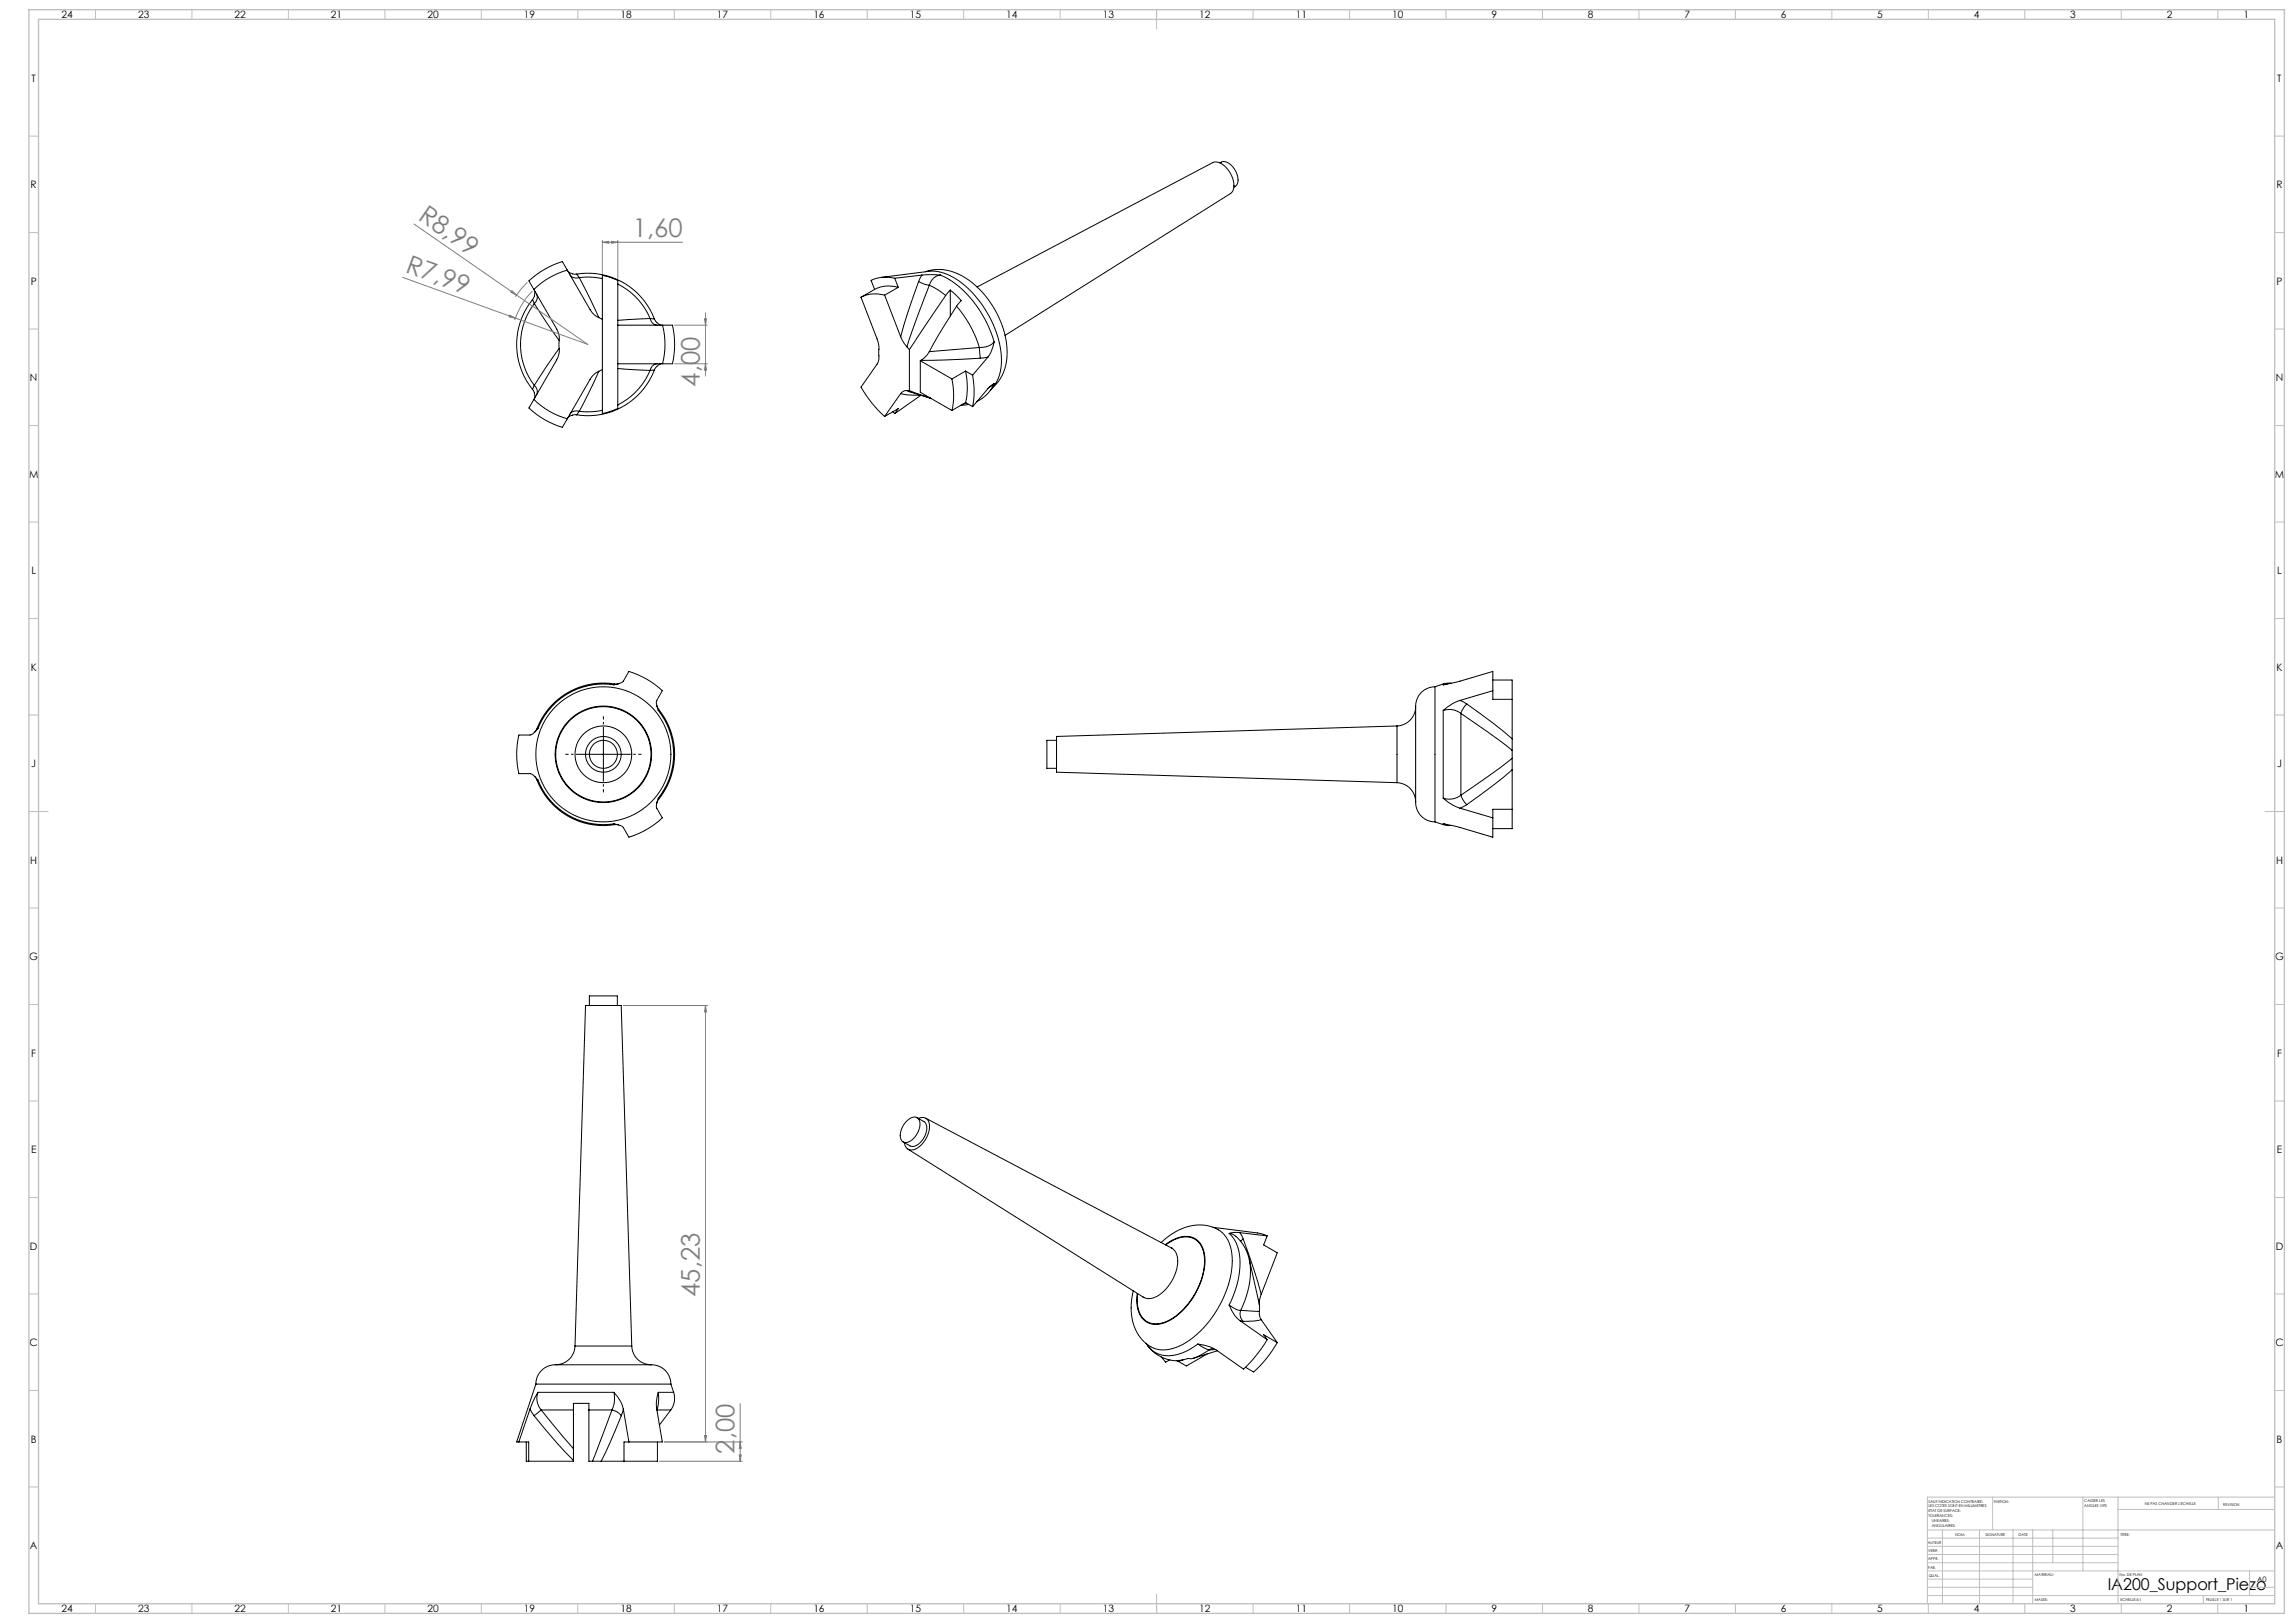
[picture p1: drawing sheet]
<svg xmlns="http://www.w3.org/2000/svg" width="1189mm" height="841mm" viewBox="0 0 1189 841" stroke-linecap="round" stroke-linejoin="round" font-family="sans-serif">
<defs><g id="words">
<g font-size="13.3" fill="#808080">
<text x="216" y="114" transform="rotate(35 216 114)">R8,99</text>
<text x="328" y="123">1,60</text>
<text x="210" y="141" transform="rotate(20 210 141)">R7,99</text>
<text x="363" y="200" transform="rotate(-90 363 200)">4,00</text>
<text x="363" y="672" transform="rotate(-90 363 672)">45,23</text>
<text x="381" y="753" transform="rotate(-90 381 753)">2,00</text>
</g>
<text font-size="8.5" x="1092" y="824">IA200_Support_Piezo</text>
<g font-size="5.3">
<text x="32" y="9">24</text>
<text x="72" y="9">23</text>
<text x="122" y="9">22</text>
<text x="172" y="9">21</text>
<text x="222" y="9">20</text>
<text x="272" y="9">19</text>
<text x="322" y="9">18</text>
<text x="372" y="9">17</text>
<text x="422" y="9">16</text>
<text x="472" y="9">15</text>
<text x="522" y="9">14</text>
<text x="572" y="9">13</text>
<text x="622" y="9">12</text>
<text x="672" y="9">11</text>
<text x="722" y="9">10</text>
<text x="773" y="9">9</text>
<text x="823" y="9">8</text>
<text x="873" y="9">7</text>
<text x="923" y="9">6</text>
<text x="973" y="9">5</text>
<text x="1023" y="9">4</text>
<text x="1073" y="9">3</text>
<text x="1123" y="9">2</text>
<text x="1163" y="9">1</text>
<text x="16" y="42">T</text>
<text x="1180" y="42">T</text>
<text x="16" y="97">R</text>
<text x="1180" y="97">R</text>
<text x="16" y="147">P</text>
<text x="1180" y="147">P</text>
<text x="16" y="197">N</text>
<text x="1180" y="197">N</text>
<text x="15" y="248">M</text>
<text x="1179" y="248">M</text>
<text x="16" y="298">L</text>
<text x="1180" y="298">L</text>
<text x="16" y="348">K</text>
<text x="1180" y="348">K</text>
<text x="16" y="398">J</text>
<text x="1180" y="398">J</text>
<text x="16" y="448">H</text>
<text x="1180" y="448">H</text>
<text x="15" y="498">G</text>
<text x="1179" y="498">G</text>
<text x="16" y="548">F</text>
<text x="1180" y="548">F</text>
<text x="16" y="598">E</text>
<text x="1180" y="598">E</text>
<text x="16" y="647">D</text>
<text x="1180" y="647">D</text>
<text x="15" y="697">C</text>
<text x="1179" y="697">C</text>
<text x="16" y="747">B</text>
<text x="1180" y="747">B</text>
<text x="16" y="803">A</text>
<text x="1180" y="803">A</text>
<text x="32" y="835">24</text>
<text x="72" y="835">23</text>
<text x="122" y="835">22</text>
<text x="172" y="835">21</text>
<text x="222" y="835">20</text>
<text x="272" y="835">19</text>
<text x="322" y="835">18</text>
<text x="372" y="835">17</text>
<text x="422" y="835">16</text>
<text x="472" y="835">15</text>
<text x="522" y="835">14</text>
<text x="572" y="835">13</text>
<text x="622" y="835">12</text>
<text x="672" y="835">11</text>
<text x="722" y="835">10</text>
<text x="773" y="835">9</text>
<text x="823" y="835">8</text>
<text x="873" y="835">7</text>
<text x="923" y="835">6</text>
<text x="973" y="835">5</text>
<text x="1023" y="835">4</text>
<text x="1073" y="835">3</text>
<text x="1123" y="835">2</text>
<text x="1163" y="835">1</text>
</g>
<text font-size="3.9" x="1170" y="820">A0</text>
<g font-size="2">
<text x="1000" y="779">SAUF INDICATION CONTRAIRE:</text>
<text x="1033" y="779">FINITION:</text>
<text x="1080" y="778">CASSER LES</text>
<text x="1112" y="780">NE PAS CHANGER L'ECHELLE</text>
<text x="1000" y="781">LES COTES SONT EN MILLIMETRES</text>
<text x="1000" y="784">ETAT DE SURFACE:</text>
<text x="1080" y="781">ANGLES VIFS</text>
<text x="1152" y="780">REVISION</text>
<text x="1000" y="786">TOLERANCES:</text>
<text x="1001" y="789">LINEAIRES:</text>
<text x="1001" y="791">ANGULAIRES:</text>
<text x="1013" y="796">NOM</text>
<text x="1029" y="796">SIGNATURE</text>
<text x="1046" y="796">DATE</text>
<text x="1099" y="796">TITRE:</text>
<text x="999" y="800">AUTEUR</text>
<text x="999" y="808">APPR.</text>
<text x="999" y="804">VERIF.</text>
<text x="999" y="813">FAB.</text>
<text x="1000" y="817">QUAL.</text>
<text x="1055" y="817">MATERIAU:</text>
<text x="1099" y="817">No. DE PLAN</text>
<text x="1055" y="830">MASSE:</text>
<text x="1099" y="830">ECHELLE:5:1</text>
<text x="1143" y="830">FEUILLE 1 SUR 1</text>
</g>
</g></defs>
<g fill="none" stroke="#000" stroke-width=".52">
<path d="M632 84a6 6 0 0 1 9 5 5 5 0 0 1-1 8M294 140l-3-4a45 45 0 0 0-17 10l15 24 1 4v2M294 140a40 40 0 0 0-17 10M294 140l12 20 2 3 2 2M276 155a37 37 0 0 0 0 47M276 155l1 2M277 157a35 35 0 0 0 0 43M277 157l13 19M277 151v2l-1 2M278 152a4 4 0 0 1-1 5M294 141l3 1M295 142a4 4 0 0 0 5 2"/>
<path d="M297 142h2M299 142a37 37 0 0 1 40 23M299 142l1 2M300 144l10 21M300 144h6h6M312 144v22M312 144v-1l4 1 4 1v2M320 147a35 35 0 0 1 17 18M320 147v19M446 154l9 22 1 4-1 8-9 13a61 61 0 0 0 13 15M453 150l-7 4M457 144l24-3a30 30 0 0 1 25 13 50 50 0 0 1 12 39l-1 4-4 5 2-3"/>
<path d="M459 153a16 16 0 0 0-13 1M459 153l8 21M464 144a18 18 0 0 0-13 1l2 5M464 144l2 5M466 149a16 16 0 0 0-13 1M466 149l-7 4M476 146l-9 28M476 146l6 2M478 143h9M478 143l-2 3M478 143l-14 1M480 141a27 27 0 0 1 28 9 45 45 0 0 1 13 41l-3 6-4 4"/>
<path d="M482 148l8 5M482 148l-12 32M487 143a54 54 0 0 1 28 34M487 143l-3 1-2 4M490 153l-19 28M493 150l5 6-2 3M493 150l-3 3M493 150v14M496 159a58 58 0 0 1 12 21M496 159l-14 23M506 149l123-65a8 8 0 0 1 9 6 8 8 0 0 1 0 10l-117 74M290 176v5"/>
<path d="M310 165l2 1M312 166v26M320 166v3M320 169h29a45 45 0 0 1 0 20h-29M320 169v20M337 165a4 4 0 0 0 4 4M337 165l-17 1M337 165h2M339 165l1 2 3 2M343 169a40 40 0 0 1 0 20M467 174l3 6M470 180l1 1"/>
<path d="M515 177l-1 5-2 3M515 177l-3 2-4 1M277 200a4 4 0 0 1 1 5M277 200l-1 2M290 181v2l-1 4-15 24a44 44 0 0 0 17 10l15-24 2-3 2-2M290 181l-13 19M310 192l-10 21M312 192h-2M312 192v21M320 191l17 1M320 189v2M320 191v19"/>
<path d="M337 192a35 35 0 0 1-17 18M339 192a37 37 0 0 1-40 23M339 192h-2M340 190l-1 2M341 189a4 4 0 0 0-4 3M343 189l-3 1M471 181v21M477 187l16 9M477 187v16l16 10M477 187h.1M482 182l-2 3-3 2M493 196a38 38 0 0 1 0 17"/>
<path d="M500 192a37 37 0 0 1 0 17M500 192l4 2M500 192l-7 4M504 194a43 43 0 0 1 0 17M508 180l-26 2M508 180v6M508 186l-31 1M512 185l-4 1M512 185l-8 9M515 199l-2 1-9 11M515 199l-2 2M276 202l1 2v2"/>
<path d="M277 207a40 40 0 0 0 17 10M299 215h-2l-3 1M300 213a4 4 0 0 0-5 2M300 213l-1 2M312 213h-6h-6M320 210v2l-4 1-4 1v-1M463 213l1 1M464 214l2-2-7 4M467 204l9 1M467 204l-8 12M470 202h1M470 202l-2 1-1 1"/>
<path d="M470 202l2 1M471 202l11 4M472 203l11 3M476 205h.1M477 205h-1M477 205l-13 9M500 209l-7 4M500 209l4 2M501 209h-2M502 210h-4M513 202l-2 3-5 3M318 355l5-2 3-5a45 45 0 0 1 17 10l-3 6 1 4"/>
<path d="M318 355a36 36 0 0 0-39 23M319 354a37 37 0 0 0-41 24M319 354l-1 1M321 354h-2M744 356a11 11 0 0 0-10 14v32a61 61 0 0 0 1 18 10 10 0 0 0 9 6M744 356v70M748 355l9-2 17-5v10M748 354v1M748 354l-4 2M750 354l-2 1M752 354h-4M774 352h10v10"/>
<path d="M774 358l-17 5M774 358v4h10M278 378l-1 1M279 378l-4 3h-6a45 45 0 0 0 0 20h6l4 3M279 378h-1M313 378v25M340 366l1 2M341 368a36 36 0 0 1 0 46M341 368a37 37 0 0 1 0 46M341 368h.1M724 376l-176 6v18l176 6M724 376v30"/>
<path d="M734 366a10 10 0 0 1-10 10M748 368v46M748 368h5l4 2M757 363l-4 2-5 3M757 363l3 2M757 370v42M757 370l27 19M760 365l14 10 10 8M760 365l-3 5M784 362v21M300 391h25M548 384h-5v14h5"/>
<path d="M784 393l-27 19M784 389v4M784 399l-10 8-14 10M784 383v6M784 393v6M784 399v20M277 402l1 2M278 404a37 37 0 0 0 41 23M278 404h1M279 404a37 37 0 0 0 39 23M341 414l-1 4 3 6a44 44 0 0 1-17 10l-3-6-5-1M341 414h.1"/>
<path d="M341 414l-1 2M724 406a10 10 0 0 1 10 10M748 414l5 3 4 2M757 419l17 5M757 412l-4 2h-5M757 412l3 5M760 417l-3 2M784 419v10h-10M784 419h-10v5M318 427h1M319 427h2M744 426l4 1"/>
<path d="M748 427l4 1M748 427h.1M748 427h2M774 424v10l-19-6-7-1M305 521v-5h15v5M475 579l4 2a8 8 0 0 1-4 12l-3 1-4-2M476 580a4 4 0 0 1 5 0 4 4 0 0 1 1 5 12 12 0 0 1-10 11l-2-1-1-3M480 579l127 68M470 581a4 4 0 0 1 5-2 4 4 0 0 1 2 5 9 9 0 0 1-8 8 5 5 0 0 1-1-8zM471 595l122 77M629 636l23 3 5 1M637 639a17 17 0 0 1 11 14"/>
<path d="M637 639a24 24 0 0 1 5 22l-2 8-3 7M643 639h-6M643 639l1 3M643 639l14 1M602 644a25 25 0 0 1 29-7 18 18 0 0 1 8 18 54 54 0 0 1-28 43 16 16 0 0 1-23-11 33 33 0 0 1-1-18M604 645a13 13 0 0 1 17-2 19 19 0 0 1 2 19 36 36 0 0 1-21 24 10 10 0 0 1-13-11v-5M604 645a13 13 0 0 1 17-1 22 22 0 0 1 0 23 30 30 0 0 1-21 19 10 10 0 0 1-11-11l1-5M607 647a10 10 0 0 1 2 12 19 19 0 0 1-13 14l-3-1M607 647h1M644 642l10 29M644 642l-1 1M648 653a42 42 0 0 1-5 26"/>
<path d="M648 653l5 23M657 640l-2 5 7 4-8 22M593 672h.1M637 676a16 16 0 0 0 6 8M637 676l4 2 2 1M643 679a5 5 0 0 0 1 6M643 679h10M653 676v3M653 679l1 5M654 671l-1 5M298 697a10 10 0 0 1-10 10M298 697l5-176h19l5 176"/>
<path d="M298 697h29M327 697a10 10 0 0 0 10 10M594 696l1 1M595 697a19 19 0 0 0 16 8M621 696l6 4M621 696a20 20 0 0 1-23 4l-3-3M627 700l-9 4M629 699l-2 1M630 699l-3 1M631 700l-11 3M643 684l1 1M643 684l14 10"/>
<path d="M654 684l-10 1M654 684l8 12M657 694a72 72 0 0 1-12 15l-15-9a21 21 0 0 0-9-4M657 694l-2-2 7 4M662 696a61 61 0 0 1-12 15l-4-3M278 717a11 11 0 0 1 14-10h31a73 73 0 0 1 19 1 10 10 0 0 1 6 9M278 717l-10 30h1M278 717h70M348 717l1 4M602 703l2 3 2-1M611 705h.1M618 704l-8 1 4-1"/>
<path d="M620 703l-2 1M626 702l-11 6-5-3M275 730l2 4M275 730l-6 17M277 734l12 14 8 9M279 721h39M279 721l-4 9M279 721l-1 5 2 5M280 731h17M280 731l17 20M280 731l-3 3M297 731v-4h8v4"/>
<path d="M297 731v20M305 731h12M305 731v26h2M317 731l3 1 2 2M317 731l-10 26M318 721v1a17 17 0 0 1 5 8M318 721v5l-1 5M322 734l-10 23M323 730l-1 4M323 730l3 17M341 721l-1 7 3 19h-17M341 721v5v5h7"/>
<path d="M341 721h8M348 731l-6 7M349 721a10 10 0 0 1-1 10M269 747h5v10M273 747v10h1M297 751v6M297 757h-23M307 757h5M312 757h11M326 747h-3v10M341 747v10h-18"/>
<circle cx="313" cy="391" r="25"/>
<circle cx="313" cy="391" r="7"/>
<circle cx="313" cy="391" r="35"/>
<circle cx="313" cy="391" r="9"/>
<circle cx="313" cy="391" r="15"/>
</g>
<g fill="none" stroke="#808080" stroke-width=".52">
<path d="M215 116l90 62-38-13M312 126l4-1v1zM312 125v17M312 126h42M317 125l3 1h-3zM320 125v19M209 144l58 21M265 151l3 2-3-2zM273 146l-6 8M276 151a40 40 0 0 0-9 15M264 163l3 2-3-1zM350 169h17"/>
<path d="M365 165h1v4zM366 162v33M350 189h17M366 189v3h-1zM323 521h44M366 521v3h-1zM366 521v226M384 727v30M342 757h43M344 747h41M365 744h1v3zM383 754h1v3z"/>
<path d="M384 747v4h-1z"/>
</g>
<path d="M313 378v-7M300 391h-7M325 391h7M313 403v8" fill="none" stroke="#000" stroke-width=".52" stroke-dasharray="30.5 1.3 1.3 1.3" stroke-dashoffset="28.8" stroke-linecap="butt"/>
<g fill="none" stroke="#c0c0c0" stroke-width=".52">
<path d="M49 5v5M99 5v5M149 5v5M199 5v5M249 5v5M299 5v5M349 5v5M399 5v5M449 5v5M499 5v5M549 5v5M599 5v10"/>
<path d="M649 5v5M699 5v5M749 5v5M799 5v5M849 5v5M899 5v5M949 5v5M999 5v5M1049 5v5M1099 5v5M1149 5v5M15 71h5"/>
<path d="M1179 71h5M15 121h5M1179 121h5M15 171h5M1179 171h5M15 221h5M1179 221h5M15 271h5M1179 271h5M15 321h5M1179 321h5M15 371h5"/>
<path d="M1179 371h5M15 421h10M1174 421h10M15 471h5M1179 471h5M15 521h5M1179 521h5M15 571h5M1179 571h5M15 621h5M1179 621h5M15 671h5"/>
<path d="M1179 671h5M15 721h5M1179 721h5M15 771h5M1033 776v17M1080 776v38M1098 776v55M1150 776v6M1179 771h5M1179 776h-180v55M999 793h180M999 797h99"/>
<path d="M1007 793v38M1026 793v38M1043 793v38M1054 793v38M1064 793v17M1098 782h81M999 810h99M999 806h99M999 801h99M999 818h55M999 814h180M1166 814v13"/>
<path d="M49 831v5M99 831v5M149 831v5M199 831v5M249 831v5M299 831v5M349 831v5M399 831v5M449 831v5M499 831v5M549 831v5M599 826v10"/>
<path d="M649 831v5M699 831v5M749 831v5M799 831v5M849 831v5M899 831v5M949 831v5M999 827h180M999 823h55M999 831v5M1049 831v5M1099 831v5"/>
<path d="M1142 827v4M1149 831v5M1166 823h13"/>
</g>
<path d="M15 5h1169v831h-1169zM20 10h1159v821h-1159z" fill="none" stroke="#c0c0c0" stroke-width=".7"/>
<g fill="#808080">
<path d="M265 151l3 2-3-2z"/>
<path d="M264 163l3 2-3-1z"/>
<path d="M312 126l4-1v1zM317 125l3 1h-3z"/>
<path d="M383 754h1v3zM384 747v4h-1z"/>
<path d="M366 521v3h-1zM365 744h1v3z"/>
<path d="M365 165h1v4zM366 189v3h-1z"/>
</g>
<use href="#words"/>
</svg>
